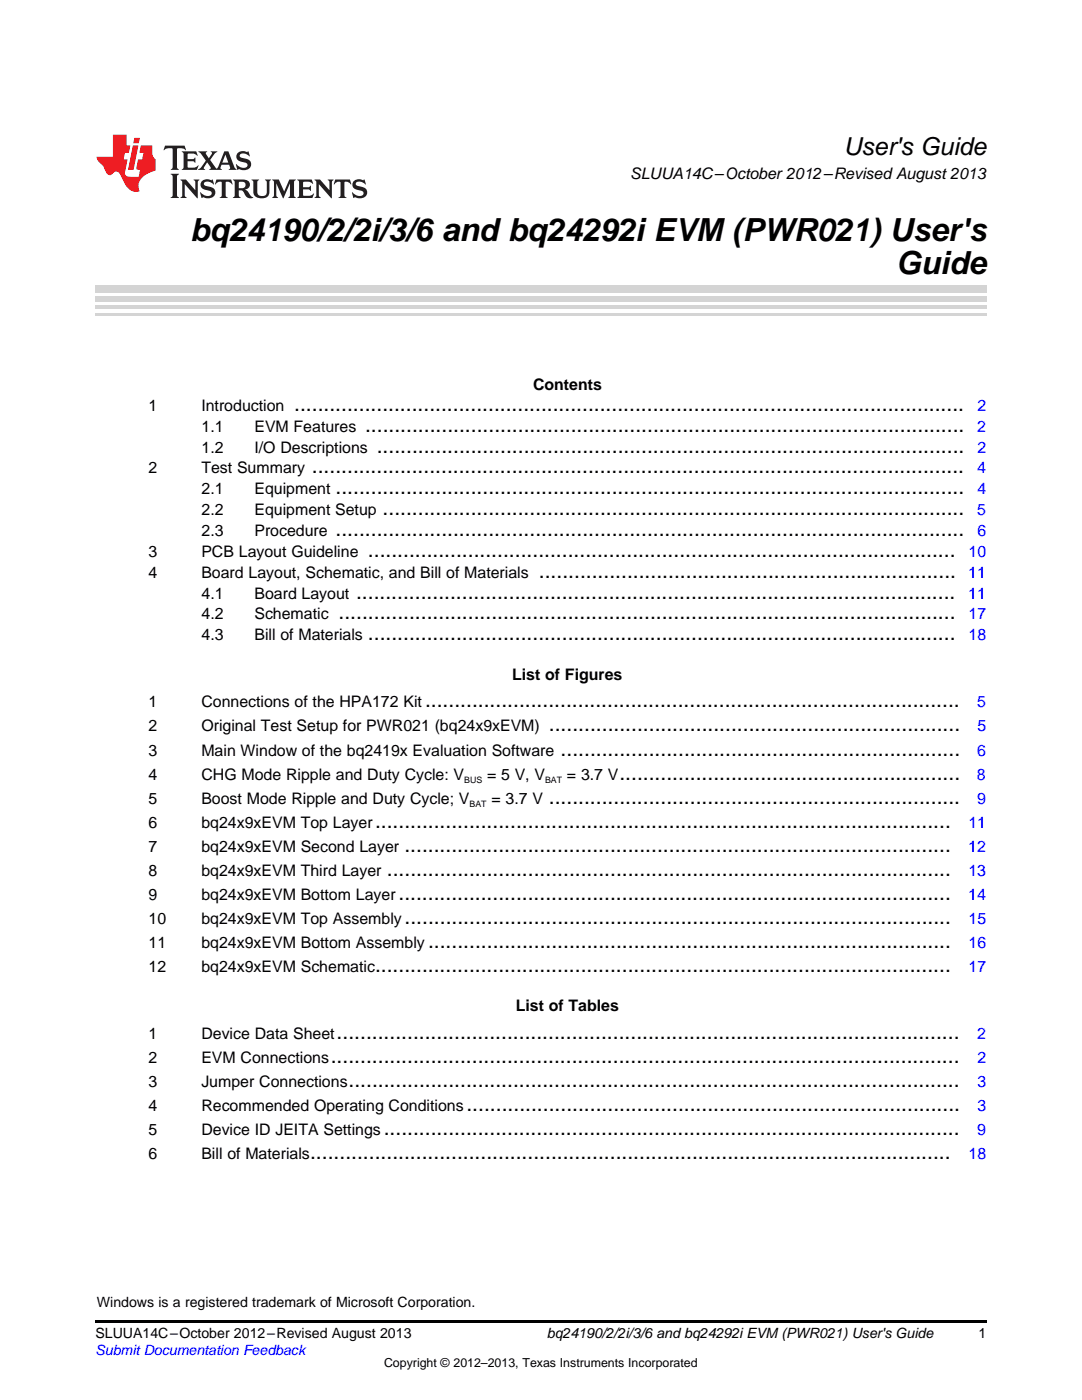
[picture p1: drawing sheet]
<svg xmlns="http://www.w3.org/2000/svg" width="216mm" height="279mm" viewBox="0 0 216 279" stroke-linecap="round" stroke-linejoin="round" font-family="sans-serif">
<defs><g id="words">
<g font-size="6.3">
<text x="37.9" y="48">bq24190/2/2i/3/6 and bq24292i EVM (PWR021) User's</text>
<text x="178.8" y="54.8">Guide</text>
</g>
<text font-size="4.9" x="168.3" y="30.9">User's Guide</text>
<g font-size="4.2">
<text x="58.7" y="82">..................................................................................................................</text>
<text x="72.8" y="86.1">......................................................................................................</text>
<text x="62.2" y="94.5">...............................................................................................................</text>
<text x="75.2" y="90.3">....................................................................................................</text>
<text x="67" y="98.6">...........................................................................................................</text>
<text x="67" y="107">...........................................................................................................</text>
<text x="76.3" y="102.8">...................................................................................................</text>
<text x="73.4" y="111.1">....................................................................................................</text>
<text x="71" y="119.5">......................................................................................................</text>
<text x="107.5" y="115.3">.......................................................................</text>
<text x="67.6" y="123.6">.........................................................................................................</text>
<text x="73.4" y="127.8">....................................................................................................</text>
<text x="84.8" y="141.2">...........................................................................................</text>
<text x="109.5" y="146">......................................................................</text>
<text x="111.9" y="150.8">....................................................................</text>
<text x="123.6" y="155.6">..........................................................</text>
<text x="109.5" y="160.4">......................................................................</text>
<text x="74.8" y="165.2">..................................................................................................</text>
<text x="80.7" y="170">.............................................................................................</text>
<text x="77.2" y="174.8">................................................................................................</text>
<text x="79.5" y="179.6">..............................................................................................</text>
<text x="80.7" y="184.4">.............................................................................................</text>
<text x="85.4" y="189.2">.........................................................................................</text>
<text x="74.8" y="194">..................................................................................................</text>
<text x="67.2" y="207.4">..........................................................................................................</text>
<text x="66" y="212.2">...........................................................................................................</text>
<text x="69.5" y="217">........................................................................................................</text>
<text x="93.1" y="221.8">....................................................................................</text>
<text x="76.6" y="226.6">..................................................................................................</text>
<text x="61.9" y="231.4">.............................................................................................................</text>
</g>
<g font-size="3.2">
<text x="125.7" y="35.7">SLUUA14C–October 2012–Revised August 2013</text>
<text x="106.4" y="77.9">Contents</text>
<text x="29.6" y="82">1</text>
<text x="40.2" y="82">Introduction</text>
<text x="40.2" y="86.1">1.1</text>
<text x="50.8" y="86.1">EVM Features</text>
<text x="29.6" y="94.5">2</text>
<text x="40.2" y="94.5">Test Summary</text>
<text x="40.2" y="90.3">1.2</text>
<text x="50.8" y="90.3">I/O Descriptions</text>
<text x="40.2" y="98.6">2.1</text>
<text x="50.8" y="98.6">Equipment</text>
<text x="40.2" y="102.8">2.2</text>
<text x="40.2" y="107">2.3</text>
<text x="50.8" y="102.8">Equipment Setup</text>
<text x="50.8" y="107">Procedure</text>
<text x="29.6" y="111.1">3</text>
<text x="40.2" y="111.1">PCB Layout Guideline</text>
<text x="29.6" y="115.3">4</text>
<text x="40.2" y="115.3">Board Layout, Schematic, and Bill of Materials</text>
<text x="40.2" y="119.5">4.1</text>
<text x="50.8" y="119.5">Board Layout</text>
<text x="40.2" y="123.6">4.2</text>
<text x="50.8" y="123.6">Schematic</text>
<text x="40.2" y="127.8">4.3</text>
<text x="50.8" y="127.8">Bill of Materials</text>
<text x="102.2" y="135.6">List of Figures</text>
<text x="29.6" y="141.2">1</text>
<text x="40.2" y="141.2">Connections of the HPA172 Kit</text>
<text x="29.6" y="146">2</text>
<text x="40.2" y="146">Original Test Setup for PWR021 (bq24x9xEVM)</text>
<text x="29.6" y="150.8">3</text>
<text x="29.6" y="155.6">4</text>
<text x="40.2" y="150.8">Main Window of the bq2419x Evaluation Software</text>
<text x="40.2" y="155.6">CHG Mode Ripple and Duty Cycle: V</text>
<text x="97.2" y="155.6">= 5 V, V</text>
<text x="113.1" y="155.6">= 3.7 V</text>
<text x="29.6" y="160.4">5</text>
<text x="40.2" y="160.4">Boost Mode Ripple and Duty Cycle; V</text>
<text x="98.1" y="160.4">= 3.7 V</text>
<text x="29.6" y="165.2">6</text>
<text x="40.2" y="165.2">bq24x9xEVM Top Layer</text>
<text x="29.6" y="170">7</text>
<text x="40.2" y="170">bq24x9xEVM Second Layer</text>
<text x="29.6" y="174.8">8</text>
<text x="29.6" y="179.6">9</text>
<text x="40.2" y="174.8">bq24x9xEVM Third Layer</text>
<text x="40.2" y="179.6">bq24x9xEVM Bottom Layer</text>
<text x="29.6" y="184.4">10</text>
<text x="40.2" y="184.4">bq24x9xEVM Top Assembly</text>
<text x="29.6" y="189.2">11</text>
<text x="40.2" y="189.2">bq24x9xEVM Bottom Assembly</text>
<text x="29.6" y="194">12</text>
<text x="40.2" y="194">bq24x9xEVM Schematic</text>
<text x="102.9" y="201.8">List of Tables</text>
<text x="29.6" y="207.4">1</text>
<text x="40.2" y="207.4">Device Data Sheet</text>
<text x="29.6" y="212.2">2</text>
<text x="40.2" y="212.2">EVM Connections</text>
<text x="29.6" y="217">3</text>
<text x="29.6" y="221.8">4</text>
<text x="40.2" y="217">Jumper Connections</text>
<text x="40.2" y="221.8">Recommended Operating Conditions</text>
<text x="29.6" y="226.6">5</text>
<text x="40.2" y="226.6">Device ID JEITA Settings</text>
<text x="29.6" y="231.4">6</text>
<text x="40.2" y="231.4">Bill of Materials</text>
</g>
<g font-size="3.2" fill="#00f">
<text x="195" y="82">2</text>
<text x="195" y="86.1">2</text>
<text x="195" y="94.5">4</text>
<text x="195" y="90.3">2</text>
<text x="195" y="98.6">4</text>
<text x="195" y="102.8">5</text>
<text x="195" y="107">6</text>
<text x="193.3" y="111.1">10</text>
<text x="193.2" y="119.5">11</text>
<text x="193.2" y="115.3">11</text>
<text x="193.3" y="123.6">17</text>
<text x="193.3" y="127.8">18</text>
<text x="195" y="141.2">5</text>
<text x="195" y="146">5</text>
<text x="194.9" y="155.6">8</text>
<text x="195" y="150.8">6</text>
<text x="195" y="160.4">9</text>
<text x="193.2" y="165.2">11</text>
<text x="193.2" y="170">12</text>
<text x="193.2" y="179.6">14</text>
<text x="193.2" y="174.8">13</text>
<text x="193.3" y="184.4">15</text>
<text x="193.3" y="189.2">16</text>
<text x="193.3" y="194">17</text>
<text x="195" y="207.4">2</text>
<text x="195" y="212.2">2</text>
<text x="195" y="217">3</text>
<text x="195" y="221.8">3</text>
<text x="195" y="226.6">9</text>
<text x="193.3" y="231.4">18</text>
</g>
<g font-size="2.8">
<text x="19.3" y="260.9">Windows is a registered trademark of Microsoft Corporation.</text>
<text x="19" y="267.1">SLUUA14C–October 2012–Revised August 2013</text>
<text x="109.1" y="267.1">bq24190/2/2i/3/6 and bq24292i EVM (PWR021) User's Guide</text>
<text x="195.3" y="267">1</text>
</g>
<text font-size="2.8" fill="#00f" x="19" y="270.4">Submit Documentation Feedback</text>
<text font-size="2.5" x="76.6" y="272.7">Copyright © 2012–2013, Texas Instruments Incorporated</text>
<g font-size="1.8">
<text x="92.6" y="156.2">BUS</text>
<text x="93.7" y="161">BAT</text>
<text x="108.8" y="156.2">BAT</text>
</g>
</g></defs>
<path d="M19 263.5h177.8v.6h-177.8z" fill="#000"/>
<path d="M19 62.8h177.8" fill="none" stroke="#d4d4d4" stroke-width=".42"/>
<g fill="#d4d4d4">
<path d="M19 60.9h177.8v.7h-177.8z"/>
<path d="M19 59.1h177.8v1h-177.8z"/>
<path d="M19 57h177.8v1.4h-177.8z"/>
</g>
<path d="M32.9 29.1l-.3 .9h.1a1.64 1.64 0 0 1 1.7-.3l.1 3.6-.4 .6h1.6l-.4-.6v-3.5v-.1l.4-.1a1.36 1.36 0 0 1 1.3 .4h.1l-.3-.9zM36.3 30.2l.3 .3v.3v2.5v.3l-.3 .3h3l.3-.9h-.1a1.87 1.87 0 0 1-2 .4l-.1-1.2h1.2l.4 .3v-1.1l-.4 .3-1.2 .1 .1-1.1 .2-.1a1.66 1.66 0 0 1 1.7 .5l.1-.1-.3-.8zM39.6 30.2l1.5 1.9-.9 1.2-.7 .6h1.4l-.3-.3 .7-1.2 .8 1.2-.3 .3h2.5l-.3-.3 .2-.7h1.5l.2 .6-.3 .4h1.6l-.4-.5-1.2-3.2h-.8l-1.2 2.9-.4 .6-1.3-1.8 .9-1.1 .6-.6h-1.4l.3 .3-.6 1.1-.6-1 .2-.4zM45 30.8l.6 1.7h-1.2zM47.4 30.6a1.04 1.04 0 0 0-.2 1.1 1.04 1.04 0 0 0 1 .6l1 .2a.5 .5 0 0 1 .2 .6 .5 .5 0 0 1-.5 .4 1.76 1.76 0 0 1-1.7-.8l-.1 .1 .3 1.1 .2-.1a2.54 2.54 0 0 0 2.2-.3 1.12 1.12 0 0 0 .2-1.2 1.12 1.12 0 0 0-1-.6l-1-.3a.4 .4 0 0 1-.2-.4 .4 .4 0 0 1 .4-.3 1.6 1.6 0 0 1 1.6 .5h.1l-.3-1-.3 .2-.2-.1a1.62 1.62 0 0 0-1.7 .3zM34.1 34.7l.3 .3 .1 .3v3.6l-.1 .3-.3 .3h1.6l-.3-.3-.1-.3v-3.6l.1-.3 .3-.3zM36 35.8l.4 .6v2.5l-.1 .3-.3 .3h1.2l-.3-.6v-2.1l2.6 2.8v-3.2l.3-.6h-1.2l.3 .4 .1 1.7-1.9-2.1zM40.3 36.2a1.04 1.04 0 0 0-.2 1.1 1.04 1.04 0 0 0 .9 .6l1 .3a.5 .5 0 0 1 .2 .5 .5 .5 0 0 1-.4 .4 1.76 1.76 0 0 1-1.8-.7h-.1l.3 1.1 .2-.1a2.55 2.55 0 0 0 2.3-.3 1.12 1.12 0 0 0 .2-1.2 1.12 1.12 0 0 0-1-.6l-1-.3a.41 .41 0 0 1-.2-.4 .41 .41 0 0 1 .4-.3 1.6 1.6 0 0 1 1.5 .5h.1l-.3-1-.2 .2-.2-.1a1.64 1.64 0 0 0-1.7 .3zM43.2 35.8l-.3 1h.1a.95 .95 0 0 1 1.2-.5v2.6v.3l-.4 .3h1.6l-.3-.3-.1-.3v-2.4l.3-.2a1.02 1.02 0 0 1 1 .5h.1l-.3-1zM46.5 35.8l.3 .4v.2v2.5v.3l-.3 .3h1.5l-.3-.3-.1-1.2a.9 .9 0 0 1 1.2 .8 1.07 1.07 0 0 0 1.7 .6 1.97 1.97 0 0 1-1.1-1.3l-.5-.3a.98 .98 0 0 0 1-1 .98 .98 0 0 0-1-.9zM47.7 36.3h.2a.81 .81 0 0 1 1.1 .6 .64 .64 0 0 1-.7 .7h-.7zM50.2 35.8l.3 .4 .1 .2v1.9a1.59 1.59 0 0 0 2.1 1.2 1.15 1.15 0 0 0 1.1-1.2v-2.1l.3-.4h-1.2l.3 .6v1.9a.97 .97 0 0 1-.7 .9 .97 .97 0 0 1-1.1-.6l-.1-2.2 .1-.2 .3-.4zM54.3 35.8l.3 .4 .1 .2v2.5l-.4 .6h1.2l-.4-.6v-2.3l1.4 3 1.4-3v2.3l-.4 .6h1.5l-.3-.3v-.3v-2.5v-.2l.3-.4h-1.3l-1 2.4-1.1-2.4zM59.3 35.8l.3 .4 .1 .2v2.5l-.1 .3-.3 .3h3l.4-.8-.1-.1a1.88 1.88 0 0 1-2.1 .4v-1.2h1.2l.3 .3v-1l-.3 .2-1.2 .1v-1l.3-.1a1.66 1.66 0 0 1 1.6 .4h.1l-.3-.9zM62.8 35.8l.3 .6v2.5v.3l-.3 .3h1.2l-.4-.6v-2.1l2.6 2.8v-3.2l.3-.6h-1.1l.3 .4v1.7l-1.8-2.1zM66.9 35.8l-.3 1h.1a.95 .95 0 0 1 1.2-.5v2.6v.3l-.4 .3h1.6l-.3-.3-.1-.3v-2.4l.3-.2a1.02 1.02 0 0 1 1 .5h.1l-.3-1zM70.6 36.2a1.04 1.04 0 0 0-.2 1.1 1.04 1.04 0 0 0 .9 .6l1 .3a.5 .5 0 0 1 .2 .5 .5 .5 0 0 1-.4 .4 1.75 1.75 0 0 1-1.8-.7h-.1l.3 1.1 .2-.1a2.56 2.56 0 0 0 2.3-.3 1.12 1.12 0 0 0 .2-1.2 1.12 1.12 0 0 0-1-.6l-1-.3a.4 .4 0 0 1-.2-.4 .4 .4 0 0 1 .4-.3 1.6 1.6 0 0 1 1.5 .5h.1l-.3-1-.2 .2-.2-.1a1.64 1.64 0 0 0-1.7 .3z" fill="#231f20"/>
<path d="M22.5 26.9v4.4h-3.2a2.57 2.57 0 0 0 1.2 1.7l.4 .8a1.22 1.22 0 0 0 1.3 1.1l.2-.2a.9 .9 0 0 1 1-.5 .9 .9 0 0 1 .7 .9l.5 1.1a2.58 2.58 0 0 0 3.3 1.9 2.35 2.35 0 0 1 .9-3.1l1.1-.6 1.1-.3v-2.3a1.45 1.45 0 0 1-.6-1.3v-1.5h-2.3l-.3 1.5h.8l-.2 1.3h-.9l-.3 1.6 .1 .4 .7 .1-.3 1.4h-1.1a1.52 1.52 0 0 1-1.7-.6l.6-2.9h-.8l.2-1.3h.8l.3-1.5h-.7v-2.1zM26.5 29l-1 4.9h1.2l.9-4.9zM26.8 27.5l-.2 1.1h1.1l.2-1.1z" fill="#ee1d23"/>
<use href="#words"/>
</svg>
